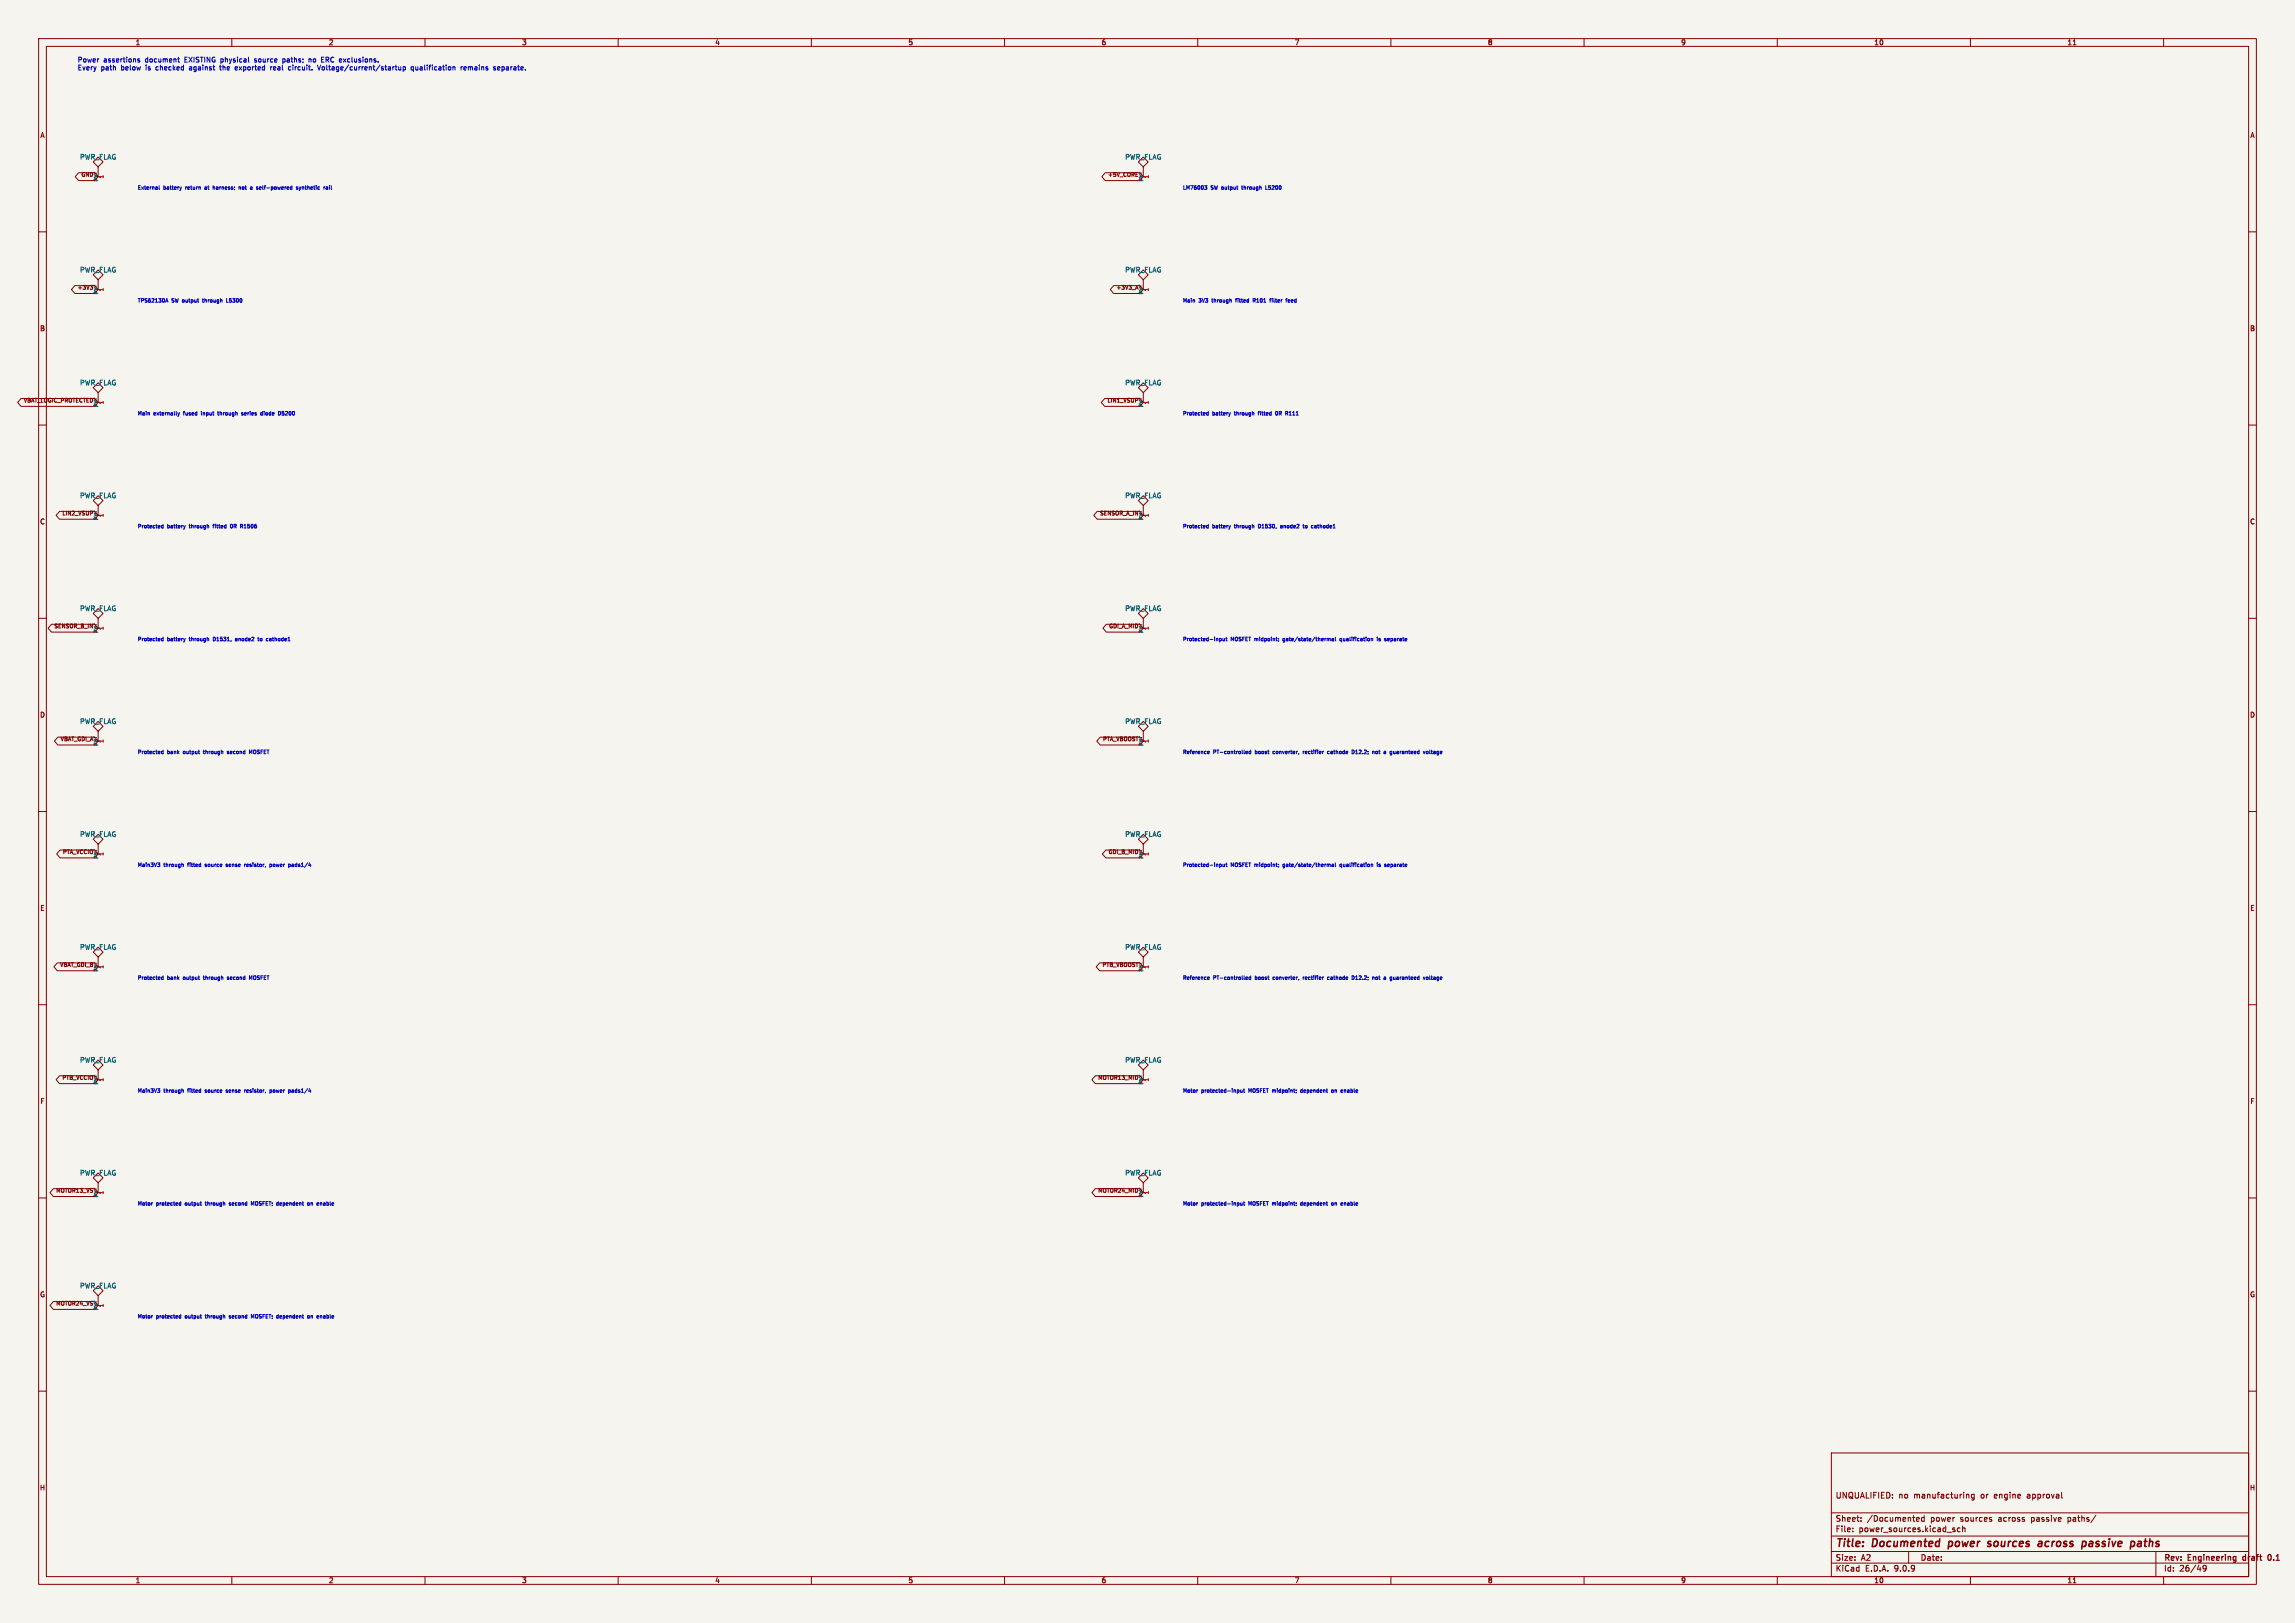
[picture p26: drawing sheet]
<svg xmlns="http://www.w3.org/2000/svg" width="594mm" height="420mm" viewBox="0 0 594 420" stroke-linecap="round" stroke-linejoin="round" font-family="sans-serif">
<defs><g id="words">
<g font-size="2.8" fill="#840000">
<text x="475" y="400.9">Title:</text>
<text x="484.7" y="400.9">Documented</text>
<text x="505.2" y="400.9">power</text>
<text x="516.2" y="400.9">sources</text>
<text x="530" y="400.9">across</text>
<text x="542.1" y="400.9">passive</text>
<text x="555.5" y="400.9">paths</text>
</g>
<g font-size="2.1" fill="#840000">
<text x="475" y="388">UNQUALIFIED:</text>
<text x="491.4" y="388">no</text>
<text x="495.4" y="388">manufacturing</text>
<text x="512.8" y="388">or</text>
<text x="516.4" y="388">engine</text>
<text x="525.1" y="388">approval</text>
<text x="475" y="394">Sheet:</text>
<text x="483.2" y="394">/Documented</text>
<text x="499.7" y="394">power</text>
<text x="507.5" y="394">sources</text>
<text x="517.5" y="394">across</text>
<text x="526.1" y="394">passive</text>
<text x="535.7" y="394">paths/</text>
<text x="475" y="396.7">File:</text>
<text x="481.1" y="396.7">power_sources.kicad_sch</text>
<text x="475" y="406.9">KiCad</text>
<text x="475" y="404.1">Size:</text>
<text x="481.7" y="404.1">A2</text>
<text x="482.7" y="406.9">E.D.A.</text>
<text x="490.3" y="406.9">9.0.9</text>
<text x="497" y="404.1">Date:</text>
<text x="560" y="404.3">Rev:</text>
<text x="560" y="406.9">Id:</text>
<text x="564.1" y="406.9">26/49</text>
<text x="566.4" y="404.3">Engineering</text>
<text x="581.2" y="404.3">draft</text>
<text x="588.3" y="404.3">0.1</text>
</g>
<g font-size="1.8" fill="#840000">
<text x="35" y="11.9">1</text>
<text x="85" y="11.9">2</text>
<text x="135" y="11.9">3</text>
<text x="185" y="11.9">4</text>
<text x="235" y="11.9">5</text>
<text x="285" y="11.9">6</text>
<text x="335" y="11.9">7</text>
<text x="385" y="11.9">8</text>
<text x="435" y="11.9">9</text>
<text x="485" y="11.9">10</text>
<text x="535" y="11.9">11</text>
<text x="10.3" y="35.9">A</text>
<text x="582.3" y="35.9">A</text>
<text x="10.3" y="85.9">B</text>
<text x="582.3" y="85.9">B</text>
<text x="10.3" y="135.9">C</text>
<text x="582.3" y="135.9">C</text>
<text x="10.3" y="185.9">D</text>
<text x="582.3" y="185.9">D</text>
<text x="10.3" y="235.9">E</text>
<text x="582.3" y="235.9">E</text>
<text x="10.3" y="285.9">F</text>
<text x="582.3" y="285.9">F</text>
<text x="10.3" y="335.9">G</text>
<text x="582.3" y="335.9">G</text>
<text x="10.2" y="385.9">H</text>
<text x="582.2" y="385.9">H</text>
<text x="35" y="409.9">1</text>
<text x="85" y="409.9">2</text>
<text x="135" y="409.9">3</text>
<text x="185" y="409.9">4</text>
<text x="235" y="409.9">5</text>
<text x="285" y="409.9">6</text>
<text x="335" y="409.9">7</text>
<text x="385" y="409.9">8</text>
<text x="435" y="409.9">9</text>
<text x="485" y="409.9">10</text>
<text x="535" y="409.9">11</text>
</g>
<g font-size="1.8" fill="#0000c2">
<text x="20" y="16.5">Power</text>
<text x="26.8" y="16.5">assertions</text>
<text x="37.7" y="16.5">document</text>
<text x="48.1" y="16.5">EXISTING</text>
<text x="57.6" y="16.5">physical</text>
<text x="66.6" y="16.5">source</text>
<text x="74" y="16.5">paths;</text>
<text x="81" y="16.5">no</text>
<text x="84.5" y="16.5">ERC exclusions.</text>
<text x="20" y="18.5">Every</text>
<text x="26.1" y="18.5">path</text>
<text x="31.5" y="18.5">below</text>
<text x="38" y="18.5">is</text>
<text x="40.8" y="18.5">checked</text>
<text x="49.7" y="18.5">against</text>
<text x="57.8" y="18.5">the</text>
<text x="61.9" y="18.5">exported</text>
<text x="71.3" y="18.5">real</text>
<text x="76.1" y="18.5">circuit.</text>
<text x="84" y="18.5">Voltage/current/startup</text>
<text x="108.3" y="18.5">qualification</text>
<text x="121.4" y="18.5">remains</text>
<text x="130" y="18.5">separate.</text>
</g>
<g font-size="1.8" fill="#006464">
<text x="20.6" y="41.5">PWR_FLAG</text>
<text x="291.1" y="41.5">PWR_FLAG</text>
<text x="20.6" y="70.7">PWR_FLAG</text>
<text x="291.1" y="70.7">PWR_FLAG</text>
<text x="20.6" y="99.9">PWR_FLAG</text>
<text x="291.1" y="99.9">PWR_FLAG</text>
<text x="20.6" y="129.1">PWR_FLAG</text>
<text x="291.1" y="129.1">PWR_FLAG</text>
<text x="20.6" y="158.3">PWR_FLAG</text>
<text x="291.1" y="158.3">PWR_FLAG</text>
<text x="20.6" y="187.6">PWR_FLAG</text>
<text x="291.1" y="187.6">PWR_FLAG</text>
<text x="20.6" y="216.8">PWR_FLAG</text>
<text x="291.1" y="216.8">PWR_FLAG</text>
<text x="20.6" y="246">PWR_FLAG</text>
<text x="291.1" y="246">PWR_FLAG</text>
<text x="20.6" y="275.2">PWR_FLAG</text>
<text x="291.1" y="275.2">PWR_FLAG</text>
<text x="20.6" y="304.4">PWR_FLAG</text>
<text x="291.1" y="304.4">PWR_FLAG</text>
<text x="20.6" y="333.6">PWR_FLAG</text>
</g>
<g font-size="1.4" fill="#840000">
<text x="20.9" y="45.8">GND</text>
<text x="25.1" y="47.1" transform="rotate(-90 25.1 47.1)">pwr</text>
<text x="286.6" y="45.8">+5V_CORE</text>
<text x="19.9" y="75">+3V3</text>
<text x="25.1" y="76.3" transform="rotate(-90 25.1 76.3)">pwr</text>
<text x="288.8" y="75">+3V3_A</text>
<text x="6" y="104.2">VBAT_LOGIC_PROTECTED</text>
<text x="25.1" y="105.6" transform="rotate(-90 25.1 105.6)">pwr</text>
<text x="286.5" y="104.2">LIN1_VSUP</text>
<text x="295.7" y="105.6" transform="rotate(-90 295.7 105.6)">pwr</text>
<text x="16" y="133.4">LIN2_VSUP</text>
<text x="25.1" y="134.8" transform="rotate(-90 25.1 134.8)">pwr</text>
<text x="284.5" y="133.4">SENSOR_A_IN</text>
<text x="295.7" y="134.8" transform="rotate(-90 295.7 134.8)">pwr</text>
<text x="13.9" y="162.6">SENSOR_B_IN</text>
<text x="25.1" y="164" transform="rotate(-90 25.1 164)">pwr</text>
<text x="286.9" y="162.6">GDI_A_MID</text>
<text x="295.7" y="164" transform="rotate(-90 295.7 164)">pwr</text>
<text x="15.5" y="191.8">VBAT_GDI_A</text>
<text x="285.3" y="191.8">PTA_VBOOST</text>
<text x="16.1" y="221.1">PTA_VCCIO</text>
<text x="286.8" y="221.1">GDI_B_MID</text>
<text x="25.1" y="222.4" transform="rotate(-90 25.1 222.4)">pwr</text>
<text x="295.7" y="222.4" transform="rotate(-90 295.7 222.4)">pwr</text>
<text x="15.4" y="250.3">VBAT_GDI_B</text>
<text x="25.1" y="251.6" transform="rotate(-90 25.1 251.6)">pwr</text>
<text x="285.2" y="250.3">PTB_VBOOST</text>
<text x="16" y="279.5">PTB_VCCIO</text>
<text x="25.1" y="280.8" transform="rotate(-90 25.1 280.8)">pwr</text>
<text x="284.1" y="279.5">MOTOR13_MID</text>
<text x="295.7" y="280.8" transform="rotate(-90 295.7 280.8)">pwr</text>
<text x="14.4" y="308.7">MOTOR13_VS</text>
<text x="25.1" y="310" transform="rotate(-90 25.1 310)">pwr</text>
<text x="284.1" y="308.7">MOTOR24_MID</text>
<text x="295.7" y="310" transform="rotate(-90 295.7 310)">pwr</text>
<text x="14.4" y="337.9">MOTOR24_VS</text>
<text x="25.1" y="339.2" transform="rotate(-90 25.1 339.2)">pwr</text>
</g>
<g font-size="1.4" fill="#a90000">
<text x="27.1" y="46.3" transform="rotate(-90 27.1 46.3)">1</text>
<text x="297.6" y="46.3" transform="rotate(-90 297.6 46.3)">1</text>
<text x="27.1" y="75.5" transform="rotate(-90 27.1 75.5)">1</text>
<text x="297.6" y="75.5" transform="rotate(-90 297.6 75.5)">1</text>
<text x="27.1" y="104.7" transform="rotate(-90 27.1 104.7)">1</text>
<text x="297.6" y="104.7" transform="rotate(-90 297.6 104.7)">1</text>
<text x="27.1" y="134" transform="rotate(-90 27.1 134)">1</text>
<text x="297.6" y="134" transform="rotate(-90 297.6 134)">1</text>
<text x="27.1" y="163.2" transform="rotate(-90 27.1 163.2)">1</text>
<text x="297.6" y="163.2" transform="rotate(-90 297.6 163.2)">1</text>
<text x="27.1" y="192.4" transform="rotate(-90 27.1 192.4)">1</text>
<text x="297.6" y="192.4" transform="rotate(-90 297.6 192.4)">1</text>
<text x="27.1" y="221.6" transform="rotate(-90 27.1 221.6)">1</text>
<text x="297.6" y="221.6" transform="rotate(-90 297.6 221.6)">1</text>
<text x="27.1" y="250.8" transform="rotate(-90 27.1 250.8)">1</text>
<text x="297.6" y="250.8" transform="rotate(-90 297.6 250.8)">1</text>
<text x="27.1" y="280" transform="rotate(-90 27.1 280)">1</text>
<text x="297.6" y="280" transform="rotate(-90 297.6 280)">1</text>
<text x="27.1" y="309.2" transform="rotate(-90 27.1 309.2)">1</text>
<text x="297.6" y="309.2" transform="rotate(-90 297.6 309.2)">1</text>
<text x="27.1" y="338.4" transform="rotate(-90 27.1 338.4)">1</text>
</g>
<g font-size="1.4" fill="#006464">
<text x="295.7" y="47.1" transform="rotate(-90 295.7 47.1)">pwr</text>
<text x="295.7" y="76.3" transform="rotate(-90 295.7 76.3)">pwr</text>
<text x="25.1" y="193.2" transform="rotate(-90 25.1 193.2)">pwr</text>
<text x="295.7" y="193.2" transform="rotate(-90 295.7 193.2)">pwr</text>
<text x="295.7" y="251.6" transform="rotate(-90 295.7 251.6)">pwr</text>
</g>
<g font-size="1.3" fill="#0000c2">
<text x="35.6" y="49.4">External</text>
<text x="42.3" y="49.4">battery</text>
<text x="48.3" y="49.4">return</text>
<text x="53.5" y="49.4">at</text>
<text x="55.9" y="49.4">harness;</text>
<text x="62.9" y="49.4">not</text>
<text x="66.1" y="49.4">a</text>
<text x="68" y="49.4">self-powered</text>
<text x="78.5" y="49.4">synthetic</text>
<text x="85.9" y="49.4">rail</text>
<text x="306.1" y="49.4">LM76003</text>
<text x="313.4" y="49.4">SW output</text>
<text x="321.9" y="49.4">through</text>
<text x="328.4" y="49.4">L5200</text>
<text x="35.6" y="78.6">TPS62130A</text>
<text x="44.5" y="78.6">SW output</text>
<text x="53" y="78.6">through</text>
<text x="59.4" y="78.6">L5300</text>
<text x="306.1" y="78.6">Main</text>
<text x="310.3" y="78.6">3V3</text>
<text x="313.9" y="78.6">through</text>
<text x="320.4" y="78.6">fitted</text>
<text x="325.1" y="78.6">R101</text>
<text x="329.8" y="78.6">filter</text>
<text x="334.2" y="78.6">feed</text>
<text x="35.6" y="107.8">Main</text>
<text x="39.8" y="107.8">externally</text>
<text x="47.8" y="107.8">fused</text>
<text x="52.6" y="107.8">input</text>
<text x="57.2" y="107.8">through</text>
<text x="63.6" y="107.8">series</text>
<text x="68.8" y="107.8">diode</text>
<text x="73.6" y="107.8">D5200</text>
<text x="306.1" y="107.8">Protected</text>
<text x="313.8" y="107.8">battery</text>
<text x="319.8" y="107.8">through</text>
<text x="326.2" y="107.8">fitted</text>
<text x="330.9" y="107.8">0R</text>
<text x="333.8" y="107.8">R111</text>
<text x="35.6" y="137">Protected</text>
<text x="43.3" y="137">battery</text>
<text x="49.3" y="137">through</text>
<text x="55.7" y="137">fitted</text>
<text x="60.4" y="137">0R</text>
<text x="63.3" y="137">R1506</text>
<text x="306.1" y="137">Protected</text>
<text x="313.8" y="137">battery</text>
<text x="319.8" y="137">through</text>
<text x="326.2" y="137">D1530,</text>
<text x="332.2" y="137">anode2</text>
<text x="338.3" y="137">to</text>
<text x="340.7" y="137">cathode1</text>
<text x="35.6" y="166.3">Protected</text>
<text x="43.3" y="166.3">battery</text>
<text x="49.3" y="166.3">through</text>
<text x="55.7" y="166.3">D1531,</text>
<text x="61.7" y="166.3">anode2</text>
<text x="67.8" y="166.3">to</text>
<text x="70.2" y="166.3">cathode1</text>
<text x="306.1" y="166.3">Protected-input</text>
<text x="318.6" y="166.3">MOSFET midpoint;</text>
<text x="332.6" y="166.3">gate/state/thermal</text>
<text x="347.6" y="166.3">qualification</text>
<text x="357.5" y="166.3">is</text>
<text x="359.7" y="166.3">separate</text>
<text x="35.6" y="195.5">Protected</text>
<text x="43.3" y="195.5">bank</text>
<text x="47.7" y="195.5">output</text>
<text x="53.2" y="195.5">through</text>
<text x="59.6" y="195.5">second</text>
<text x="65.6" y="195.5">MOSFET</text>
<text x="306.1" y="195.5">Reference</text>
<text x="314.1" y="195.5">PT-controlled</text>
<text x="325.1" y="195.5">boost</text>
<text x="330" y="195.5">converter,</text>
<text x="338" y="195.5">rectifier</text>
<text x="344.6" y="195.5">cathode</text>
<text x="351.2" y="195.5">D12.2;</text>
<text x="356.8" y="195.5">not</text>
<text x="360.1" y="195.5">a</text>
<text x="361.9" y="195.5">guaranteed</text>
<text x="370.8" y="195.5">voltage</text>
<text x="35.6" y="224.7">Main3V3</text>
<text x="42.4" y="224.7">through</text>
<text x="48.9" y="224.7">fitted</text>
<text x="53.6" y="224.7">source</text>
<text x="59.3" y="224.7">sense</text>
<text x="64.3" y="224.7">resistor,</text>
<text x="71.1" y="224.7">power</text>
<text x="76.2" y="224.7">pads1/4</text>
<text x="306.1" y="224.7">Protected-input</text>
<text x="318.6" y="224.7">MOSFET midpoint;</text>
<text x="332.6" y="224.7">gate/state/thermal</text>
<text x="347.6" y="224.7">qualification</text>
<text x="357.5" y="224.7">is</text>
<text x="359.7" y="224.7">separate</text>
<text x="35.6" y="253.9">Protected</text>
<text x="43.3" y="253.9">bank</text>
<text x="47.7" y="253.9">output</text>
<text x="53.2" y="253.9">through</text>
<text x="59.6" y="253.9">second</text>
<text x="65.6" y="253.9">MOSFET</text>
<text x="306.1" y="253.9">Reference</text>
<text x="314.1" y="253.9">PT-controlled</text>
<text x="325.1" y="253.9">boost</text>
<text x="330" y="253.9">converter,</text>
<text x="338" y="253.9">rectifier</text>
<text x="344.6" y="253.9">cathode</text>
<text x="351.2" y="253.9">D12.2;</text>
<text x="356.8" y="253.9">not</text>
<text x="360.1" y="253.9">a</text>
<text x="361.9" y="253.9">guaranteed</text>
<text x="370.8" y="253.9">voltage</text>
<text x="35.6" y="283.1">Main3V3</text>
<text x="42.4" y="283.1">through</text>
<text x="48.9" y="283.1">fitted</text>
<text x="53.6" y="283.1">source</text>
<text x="59.3" y="283.1">sense</text>
<text x="64.3" y="283.1">resistor,</text>
<text x="71.1" y="283.1">power</text>
<text x="76.2" y="283.1">pads1/4</text>
<text x="306.1" y="283.1">Motor</text>
<text x="311" y="283.1">protected-input</text>
<text x="323.4" y="283.1">MOSFET midpoint;</text>
<text x="337.4" y="283.1">dependent</text>
<text x="345.7" y="283.1">on</text>
<text x="348.4" y="283.1">enable</text>
<text x="35.6" y="312.3">Motor</text>
<text x="40.5" y="312.3">protected</text>
<text x="48.2" y="312.3">output</text>
<text x="53.7" y="312.3">through</text>
<text x="60.1" y="312.3">second</text>
<text x="66.1" y="312.3">MOSFET;</text>
<text x="72.9" y="312.3">dependent</text>
<text x="81.2" y="312.3">on</text>
<text x="83.9" y="312.3">enable</text>
<text x="306.1" y="312.3">Motor</text>
<text x="311" y="312.3">protected-input</text>
<text x="323.4" y="312.3">MOSFET midpoint;</text>
<text x="337.4" y="312.3">dependent</text>
<text x="345.7" y="312.3">on</text>
<text x="348.4" y="312.3">enable</text>
<text x="35.6" y="341.5">Motor</text>
<text x="40.5" y="341.5">protected</text>
<text x="48.2" y="341.5">output</text>
<text x="53.7" y="341.5">through</text>
<text x="60.1" y="341.5">second</text>
<text x="66.1" y="341.5">MOSFET;</text>
<text x="72.9" y="341.5">dependent</text>
<text x="81.2" y="341.5">on</text>
<text x="83.9" y="341.5">enable</text>
</g>
</g></defs>
<path d="M0 0h594v420h-594z" fill="#f5f4ef" stroke="#f5f4ef" stroke-width=".26"/>
<g fill="none" stroke="#840000" stroke-width=".26">
<path d="M10 10h574v400h-574zM12 12h570v396h-570zM60 10v2M110 10v2M160 10v2M210 10v2M260 10v2M310 10v2M360 10v2M410 10v2M460 10v2M510 10v2"/>
<path d="M536.6 11.6h.7M560 10v2M20.3 44.7h4.2l.9 1-.9 1h-4.2l-.8-1zM25.4 43.2l1.3-1.3-1.3-1.3-1.3 1.3 1.3 1.3v2.5M286.1 44.7h8.9l.9 1-.9 1h-8.9l-.9-1zM294 45.7h.5M294 44.6h.5M295.9 43.2l1.3-1.3-1.3-1.3-1.3 1.3 1.3 1.3v2.5M10 60h2M19.4 73.9h5.1l.9 1-.9 1h-5.1l-.9-1zM23.3 73.9h.7l-.4 .3 .3 .1M23.9 74.8l-.4 .1"/>
<path d="M25.4 72.4l1.3-1.3-1.3-1.2-1.3 1.2 1.3 1.3v2.5M288.2 73.9h6.8l.9 1-.9 1h-6.8l-.8-1zM294 74.6h.5M294.2 73.9l.4 1M295.9 72.4l1.3-1.3-1.3-1.2-1.3 1.2 1.3 1.3v2.5M582 60h2M5.4 103.1h19.1l.9 1-.9 1.1h-19.1l-.8-1.1zM10 110h2M25.4 101.6l1.3-1.3-1.3-1.2-1.3 1.2 1.3 1.3v2.5M285.9 103.1h9.1l.9 1-.9 1.1h-9.1l-.9-1.1zM295.9 101.6l1.3-1.3-1.3-1.2-1.3 1.2 1.3 1.3v2.5M582 110h2"/>
<path d="M15.4 132.3h9.1l.9 1.1-.9 1h-9.1l-.9-1zM25.4 130.8l1.3-1.3-1.3-1.2-1.3 1.2 1.3 1.3v2.6M284 132.3h11l.9 1.1-.9 1h-11l-.9-1zM295.9 130.8l1.3-1.3-1.3-1.2-1.3 1.2 1.3 1.3v2.6M10 160h2M13.3 161.5h11.2l.9 1.1-.9 1h-11.2l-.9-1zM25.4 160l1.3-1.2-1.3-1.3-1.3 1.3 1.3 1.2v2.6M286.4 161.5h8.6l.9 1.1-.9 1h-8.6l-.9-1zM295.9 160l1.3-1.2-1.3-1.3-1.3 1.3 1.3 1.2v2.6M582 160h2M15 190.8h9.5l.9 1-.9 1h-9.5l-.9-1zM25.4 189.2l1.3-1.2-1.3-1.3-1.3 1.3 1.3 1.2v2.6"/>
<path d="M284.8 190.8h10.2l.9 1-.9 1h-10.2l-.9-1zM295.9 189.2l1.3-1.2-1.3-1.3-1.3 1.3 1.3 1.2v2.6M10 210h2M15.6 220h8.9l.9 1-.9 1h-8.9l-.9-1zM25.4 218.4l1.3-1.2-1.3-1.3-1.3 1.3 1.3 1.2v2.6M286.2 220h8.8l.9 1-.9 1h-8.8l-.9-1zM295.9 218.4l1.3-1.2-1.3-1.3-1.3 1.3 1.3 1.2v2.6M582 210h2M14.8 249.2h9.7l.9 1-.9 1h-9.7l-.9-1zM25.4 247.7l1.3-1.3-1.3-1.3-1.3 1.3 1.3 1.3v2.5M284.6 249.2h10.4l.9 1-.9 1h-10.4l-.9-1zM295.9 247.7l1.3-1.3-1.3-1.3-1.3 1.3 1.3 1.3v2.5"/>
<path d="M10 260h2M15.4 278.4h9.1l.9 1-.9 1h-9.1l-.9-1zM25.4 276.9l1.3-1.3-1.3-1.3-1.3 1.3 1.3 1.3v2.5M283.5 278.4h11.5l.9 1-.9 1h-11.5l-.9-1zM295.9 276.9l1.3-1.3-1.3-1.3-1.3 1.3 1.3 1.3v2.5M582 260h2M10 310h2M13.8 307.6h10.7l.9 1-.9 1h-10.7l-.9-1zM25.4 306.1l1.3-1.3-1.3-1.3-1.3 1.3 1.3 1.3v2.5M283.5 307.6h11.5l.9 1-.9 1h-11.5l-.9-1zM295.9 306.1l1.3-1.3-1.3-1.3-1.3 1.3 1.3 1.3v2.5M582 310h2"/>
<path d="M13.8 336.8h10.7l.9 1-.9 1h-10.7l-.9-1zM25.4 335.3l1.3-1.3-1.3-1.3-1.3 1.3 1.3 1.3v2.5M10 360h2M474 376h108v32h-108zM582 360h2M474 397.5h108M474 391.5h108M479.5 396.2v.2M479.5 395.4v.2M481.7 393.5v.2M481.7 392.7v.2M496.2 392.7h.5v.3l-.7 .2"/>
<path d="M496.7 393.6l-.5 .1M498 392.7h-.4l-.3 .3 .2 .6h.5M498 392.2v1.5M505.6 395.9h.4v.3l-.5 .2M505.6 395.4h.4M507.3 395.4h-.4l-.3 .3 .1 .6h.6M508 395.5l.5-.1 .1 1M508 394.9v1.5M509.2 386.7l.4 .2v.8M511 386.7h-.5l-.3 .3 .2 .6h.6M511 386.7v1.2l-.3 .3-.4-.1M515.5 393.2v.4"/>
<path d="M533.7 387.6l.1 .1M542.5 392.1l-1.3 1.9M60 408v2M110 408v2M160 408v2M210 408v2M260 408v2M310 408v2M360 408v2M410 408v2M460 408v2M474 404.5h108"/>
<path d="M474 401.5h108M494 401.5v3M510 408v2M536.6 409.6h.7M558 401.5v6.5M560 408v2M570.2 405.4v.3l.3 .3 .5-.3M571 405.4v.8l-.3 .3-.4 .1"/>
</g>
<path d="M580.6 402.9v.7M587.7 402.4l-.2-.1a.8 .8 0 0 0-.5 .7 .8 .8 0 0 0 .5 .8l.2-.2" fill="none" stroke="#840000" stroke-width=".3"/>
<path d="M504.5 398.9l-.3 2M514.6 399.4l.5 .1 .2 .3-.1 .3-.6 .1M515.3 399a.5 .5 0 0 0-.8 .1M527.9 398.9l.6 .1-.1 1.2M528.5 399.3l-.7 .1M541.4 398.9l-.6 .1M541.4 399.4h-.4l-.4 .3 .1 .4 .7 .1M553.4 399h.8l-.1 1.2M554.2 399.3l-.9 .2M528.4 400.1l-.7 .1M553.3 400.1h.8" fill="none" stroke="#840000" stroke-width=".4"/>
<g fill="none" stroke="#0000c2" stroke-width=".26">
<path d="M36.1 15.3l-.3-.1-.2 .2 .5 .3v.3h-.5M46 15.2h.5M46.2 14.8v1.1l.3 .2M49.2 17.3h-.1M49.2 17.6l-.2 .2 .2 .3M56.8 17.3h.5M57 16.8v1.1l.3 .2M60.9 17.5v.6h.5M61.5 17.6l-.6 .1M64.4 16l.1 .1M65.9 16l.1 .1M66.1 15.2l-.2 .2 .2 .2"/>
<path d="M70.1 17.3v.8M70.4 17.3l-.3 .2M70.8 17.3v.8M71.4 17.6l-.6 .1M73.2 16l.4 .1M73.2 15.2v1.3M73.6 15.2l-.4 .1M74.7 18l.6 .1M80 15.3l.3-.1 .2 .2M80 15.2v.9M82.1 16.8l.5 1.3 .4-1.3M83.2 15.4h.5"/>
<path d="M83.4 17.4v.6M83.8 14.8h-.6v1.3h.6M102.3 17.3h.5M102.5 16.8v1.1l.3 .2M103.2 17.3l.1 .8 .4-.1M103.7 17.3v.8M104.3 17.3h.4l.2 .2-.1 .6h-.5M104.3 17.3v1.2M107 17.3h-.4l-.2 .2 .1 .6h.5M107 17.3v1.2M107.6 17.3v.6l.2 .2M119.3 17.3v.8"/>
<path d="M119.7 17.3l-.4 .2M120.1 17.7l.6-.1-.1-.3h-.4l-.1 .2v.6h.5M128.1 17.7l.2 .2-.2 .2M128.1 17.3h.1M128.8 17.7l.6-.1-.1-.3h-.3l-.2 .2v.6h.5M41.2 48l.1 1M47 48.4l-.3 .6M49.5 48v.9M53.1 48.4h-.1M53.1 48.6l-.1 .2 .1 .2M53.9 48v.9M55.2 48.5h.4"/>
<path d="M55.2 48v1M61.9 48.5l.3-.1 .1 .6M61.9 48.4v.6M63.6 48v.9M65.1 48.4l.1 .6h-.3M65.2 48.6h-.3M67.2 48.4h.4M67.2 49h.4M67.6 48.6l-.5 .1M76.7 48.5l.4 .3-.4 .2M76.7 48.5h.1M77.1 48.4l-.4 .1"/>
<path d="M77.4 48.4l.2 .6M77.5 49.3h-.1M77.6 49.2l-.1 .1M77.6 49v.2M77.9 48.4l-.3 .6M84.4 48.4l.4 .1v.5h-.3l-.1-.3 .4-.1M85.3 48v.1M85.3 48.4v.6M311.8 48h.6l-.3 .4 .2 .1 .1 .3-.5 .2M321.3 48.4h.4M321.5 48v1M327.6 48v1h.5"/>
<path d="M42.9 78.2l.3-.9 .3 .9M42.9 77.9h.5M52.4 77.6h.3M52.5 77.3v.9M58.6 77.3v.9h.5M319.7 77.6h.4M319.9 77.3v.9M324.6 77.8l.3 .4M324.8 77.3h-.4v.9M324.8 77.7l-.4 .1M328.6 77.6h.4M329 77.3l-.3 .1v.8"/>
<path d="M329.3 77.3h.1M329.3 77.6v.6M332.8 77.6h.3M333.1 77.3l-.2 .1v.8M333.8 77.6l-.4 .1v.5h.4M333.9 77.8l-.5 .1M46 106.8l.2 .6M46.1 107.7h-.1M46.2 107.6l-.1 .1M46.2 107.4v.2M46.5 106.8l-.3 .6M52.1 106.5v.1"/>
<path d="M52.1 106.8v.6M56.3 106.8h.4M56.4 106.5v.8l.3 .1M62.9 106.8l-.4 .1 .4 .2v.3h-.4M67.5 107.3l.4 .1M67.9 106.8l-.4 .1M67.9 106.5v.9M68.4 106.5v.1M68.4 106.8v.6M72.3 106.5a.51 .51 0 0 1 .3 .4 .51 .51 0 0 1-.3 .5M73 107.3l.3 .1M73.5 106.5h-.5v.4l.3-.1"/>
<path d="M312.3 107.3l.1 .1M312.4 107.4h.3M312.7 106.8l-.4 .1v.4M312.7 106.5v.9M318.5 106.8l-.3 .6M325.6 106.8h.3M325.8 106.5l-.1 .9M330.2 107.3l.1 .1M330.3 107.4h.3M330.6 106.5h-.1a.51 .51 0 0 0-.3 .8M332.8 106.5h.4l.1 .4M333 107l.3 .4"/>
<path d="M333.2 106.9l-.4 .1M333.3 106.9h-.1M42.2 135.7v.9h-.3l-.1-.5 .4-.1M48 136l-.3 .6M55.1 136h.3M55.2 135.7v.9M60 135.7a.46 .46 0 0 0-.4 .5 .46 .46 0 0 0 .4 .4M62.3 135.7l.5 .2-.1 .2-.4 .1M62.5 136.2l.3 .4M312.7 135.7v.9h-.3l-.1-.5 .4-.1M318.5 136l-.3 .6M325.9 135.7h-.2v.9h.2"/>
<path d="M331.5 136h.3M331.9 136.2l-.5 .2 .1 .2h.4M337.2 136h.4M337.3 135.7v.8l.3 .1M337.9 136v.6M339.8 136h.1M339.9 136.6h-.1M340.4 136h-.1M340.4 136.3l-.2 .1 .2 .2M42.2 165.2l-.4 .2 .1 .4h.3M42.2 164.9v.9M48 165.2l-.3 .6"/>
<path d="M55.4 164.9h-.2v.9h.2M60.9 165.2h.4M61.4 165.4l-.5 .2 .1 .2h.4M66.7 165.2h.4M66.8 164.9v.8l.3 .1M67.4 165.2v.6M69.3 165.2h.1M69.4 165.8h-.1M69.9 165.5l-.2 .1 .2 .2M69.9 165.2h-.1M315.7 165.2v1M315.7 165.2l.4 .2-.1 .4h-.3"/>
<path d="M316.5 165.2l.1 .6 .3-.1M316.9 165.2v.6M317.3 165.2h.3M317.4 164.9v.8l.2 .1M330.9 165.2v.1M331 165.8l-.1 .2M332.1 166.1l.1 .1M332.2 165.2l-.2 .2 .2 .4M343.5 165.3h.4M343.9 165.3l.4-.1v.6M343.9 165.3v.5M344.8 165.2h.3l.1 .6"/>
<path d="M345.2 165.4l-.5 .2 .1 .2h.4M345.6 164.9l.2 .9M347.2 165.2l-.4 .2 .1 .4h.3M354.9 165.2h.4v.6M356.5 164.9v.1M356.5 165.2v.6M356.9 165.8h.3M357.2 165.2l-.3 .1 .3 .2M359.3 165.2l-.2 .1 .2 .5M359.6 165.4l-.5 .1M363.2 164.9v.8M42.2 194.1v.9h-.3l-.1-.5h.4"/>
<path d="M49.2 194.1v.8M51.4 194.1v.8M52.6 194.4h.3M52.7 194.1l.1 .9M58.8 194.6l.4 .3-.4 .1M58.8 194.5v.1M59.2 194.5h-.4M64.6 195v-.9l.3 .7 .3-.7v.9M312.5 194.9l.5 .1M312.5 194.5l.2-.1 .3 .1-.5 .2M322.5 194.7l.4-.1v-.1h-.4v.5h.4M323.7 194.1v.9h-.3l-.1-.5h.4"/>
<path d="M329.6 194.4l-.1 .2 .1 .4M334.2 194.1v.8M337.3 194.4v.6M337.6 194.4l-.3 .2M344 194.5l-.4 .1 .1 .4h.3M350 194.1a.48 .48 0 0 1 .5 .5 .48 .48 0 0 1-.5 .4zM350.9 195h.5M351 194.3l-.1 .1M355.4 194.4l.3 .1v.5M356.5 194.5l-.4 .1v.4h.4M357 194.1v.8M369.2 194.5h.4l-.1 .5h-.3z"/>
<path d="M370 194.1l.2 .9M40.8 223.3h.6l-.4 .4M41.2 223.7l.2 .2-.2 .4M47.2 223.6l.3 .2v.5M53.1 224.2l.2 .1M53.2 223.6l-.1 .2 .1 .1M58.9 223.7l-.4 .1 .4 .3M58.9 224.1l-.4 .1M63.3 223.6v.7M63.6 223.6l-.3 .2M64 223.6l-.2 .2 .2 .5M64.3 223.9h-.5"/>
<path d="M69.9 223.7l.4 .1-.1 .4h-.3M69.9 223.6v1M70.8 223.7v.5M75.6 223.7h.3M75.9 223.9l-.4 .1 .1 .2 .3 .1M315.7 223.6v1M315.7 223.7l.4 .1-.1 .4h-.3M316.5 223.6l.1 .6h.3M316.9 223.6v.7M317.3 223.6h.3M317.4 223.3v.8l.2 .2M330.9 223.7v.1"/>
<path d="M331 224.2l-.1 .2M332.1 224.5l.1 .1M332.2 223.6l-.2 .2 .2 .5M343.5 223.7l.4 .1M343.9 223.8v.5M343.9 223.8l.4-.1v.6M344.8 223.7h.3l.1 .6M345.2 223.9l-.5 .1 .1 .3 .4-.1M345.6 223.3l.2 1M347.2 223.7l-.4 .1 .1 .4h.3M354.9 223.7h.4v.6M356.5 223.3v.1"/>
<path d="M356.5 223.6v.7M356.9 224.2l.3 .1M357.2 223.6l-.3 .2 .3 .1M359.3 223.6l-.2 .2 .2 .5M359.6 223.9h-.5M363.2 223.3v.8M42.2 252.9l-.4 .1 .1 .4h.3M42.2 252.5v1M49.2 252.5v.8M51.4 252.5v.8M52.6 252.8h.3M52.7 252.5l.1 .9"/>
<path d="M58.8 253h.1M58.8 253l.4 .3M59.2 252.9l-.4 .1M59.2 253.3l-.4 .1M64.6 253.5v-1l.3 .7 .3-.7v1M312.5 253l.2-.2 .3 .2-.5 .2M312.5 253.3l.5 .1M322.5 253.2l.4-.1v-.2l-.4 .1v.4h.4M323.3 253.4h.1M323.4 253.4h.3M323.7 252.5v1M323.7 252.9h-.4v.5"/>
<path d="M329.6 252.8l-.1 .2 .1 .5M334.2 252.5v.8M337.3 252.8v.7M337.6 252.8l-.3 .2M343.6 253.4h.1M343.7 253.4h.3M344 252.9h-.4v.5M350 252.5a.48 .48 0 0 1 .5 .5 .48 .48 0 0 1-.5 .5zM350.9 253.5h.5M351 252.7l-.1 .1M355.4 252.8l.3 .2v.5M356.1 253.4h.1"/>
<path d="M356.2 253.4h.3M356.5 252.9h-.4v.5M357 252.5v.8M369.2 252.9h.4l-.1 .5h-.3zM369.2 253.4h.1M370 252.5l.2 1M40.8 281.7h.6l-.4 .4M41.2 282.1l.2 .2-.2 .4M47.2 282l.3 .2v.5M53.1 282.6l.2 .1M53.2 282l-.1 .2 .1 .2M58.9 282.1l-.4 .1 .4 .3"/>
<path d="M58.9 282.5l-.4 .1M63.3 282v.7M63.6 282l-.3 .2M64 282l-.2 .2 .2 .5M64.3 282.3l-.5 .1M69.9 282.1l.4 .1-.1 .4h-.3M69.9 282v1M70.8 282.1v.5M75.6 282.1h.3M75.9 282.3l-.4 .2 .1 .1 .3 .1M310 282l-.2 .1M320.2 282.1h.4"/>
<path d="M320.6 282.1h.1M320.6 282.1v.5h-.4M321.1 282v.6h.4M321.5 282v.7M321.8 282h.4M322 281.7v.8l.2 .2M335.5 282.1h.1M335.5 282.6v.2M335.5 282.1v.1M337.1 282.1l-.5 .1 .1 .4h.4M344.7 282.1l.4 .1-.2 .5-.3-.2zM344.7 282.1h.1"/>
<path d="M347.9 282v.7M348.1 282l-.2 .1M39.5 311.3h-.2M46.4 311.8h.4M46.8 311.3h-.4M46.8 310.9v1M49.7 310.9v.9M51.9 310.9v.9M53.1 311.3h.3M53.2 310.9l.1 .9M59.7 311.3l-.4 .1 .4 .3M59.7 311.8h-.4"/>
<path d="M65.1 311.9v-1l.3 .7 .3-.7v1M72.6 311.3l-.2 .1 .2 .5M72.9 311.5l-.5 .1M79.6 311.4l.2-.1 .3 .1-.1 .4h-.3M79.6 311.7v.1M79.6 311.8h.1M80.5 311.3v.6M80.8 311.3h-.3M82.9 311.3h.4v.6M310 311.3h-.2M320.2 311.3h.4v.5M320.2 311.8h.4"/>
<path d="M320.6 311.8h.1M321.1 311.3v.5h.4M321.5 311.3v.6M321.8 311.3h.4M322 310.9v.9l.2 .1M335.5 311.3h.1M335.5 311.8v.2M335.5 311.3v.1M337.1 311.3l-.5 .1 .1 .4h.4M344.7 311.3h.4l-.1 .5h-.3zM344.7 311.8h.1M347.9 311.3v.6"/>
<path d="M348.1 311.3h-.2M39.5 340.5h-.2M46.8 340.1v1l-.4-.1M46.8 340.5l-.4 .1M49.7 340.1v.9M51.9 340.1v.9M53.1 340.5h.3M53.2 340.1l.1 1M59.3 340.6h.1M59.3 340.6l.4 .4-.4 .1M59.7 340.5l-.4 .1M65.1 341.1v-1l.3 .7 .3-.7v1"/>
<path d="M72.6 340.5l-.2 .1 .2 .5M72.9 340.7l-.5 .1M79.6 340.6l.2-.1 .3 .1-.1 .5-.4-.2M80.5 340.5v.6M80.8 340.5l-.3 .1M82.9 340.5h.4v.6"/>
</g>
<use href="#words"/>
</svg>
